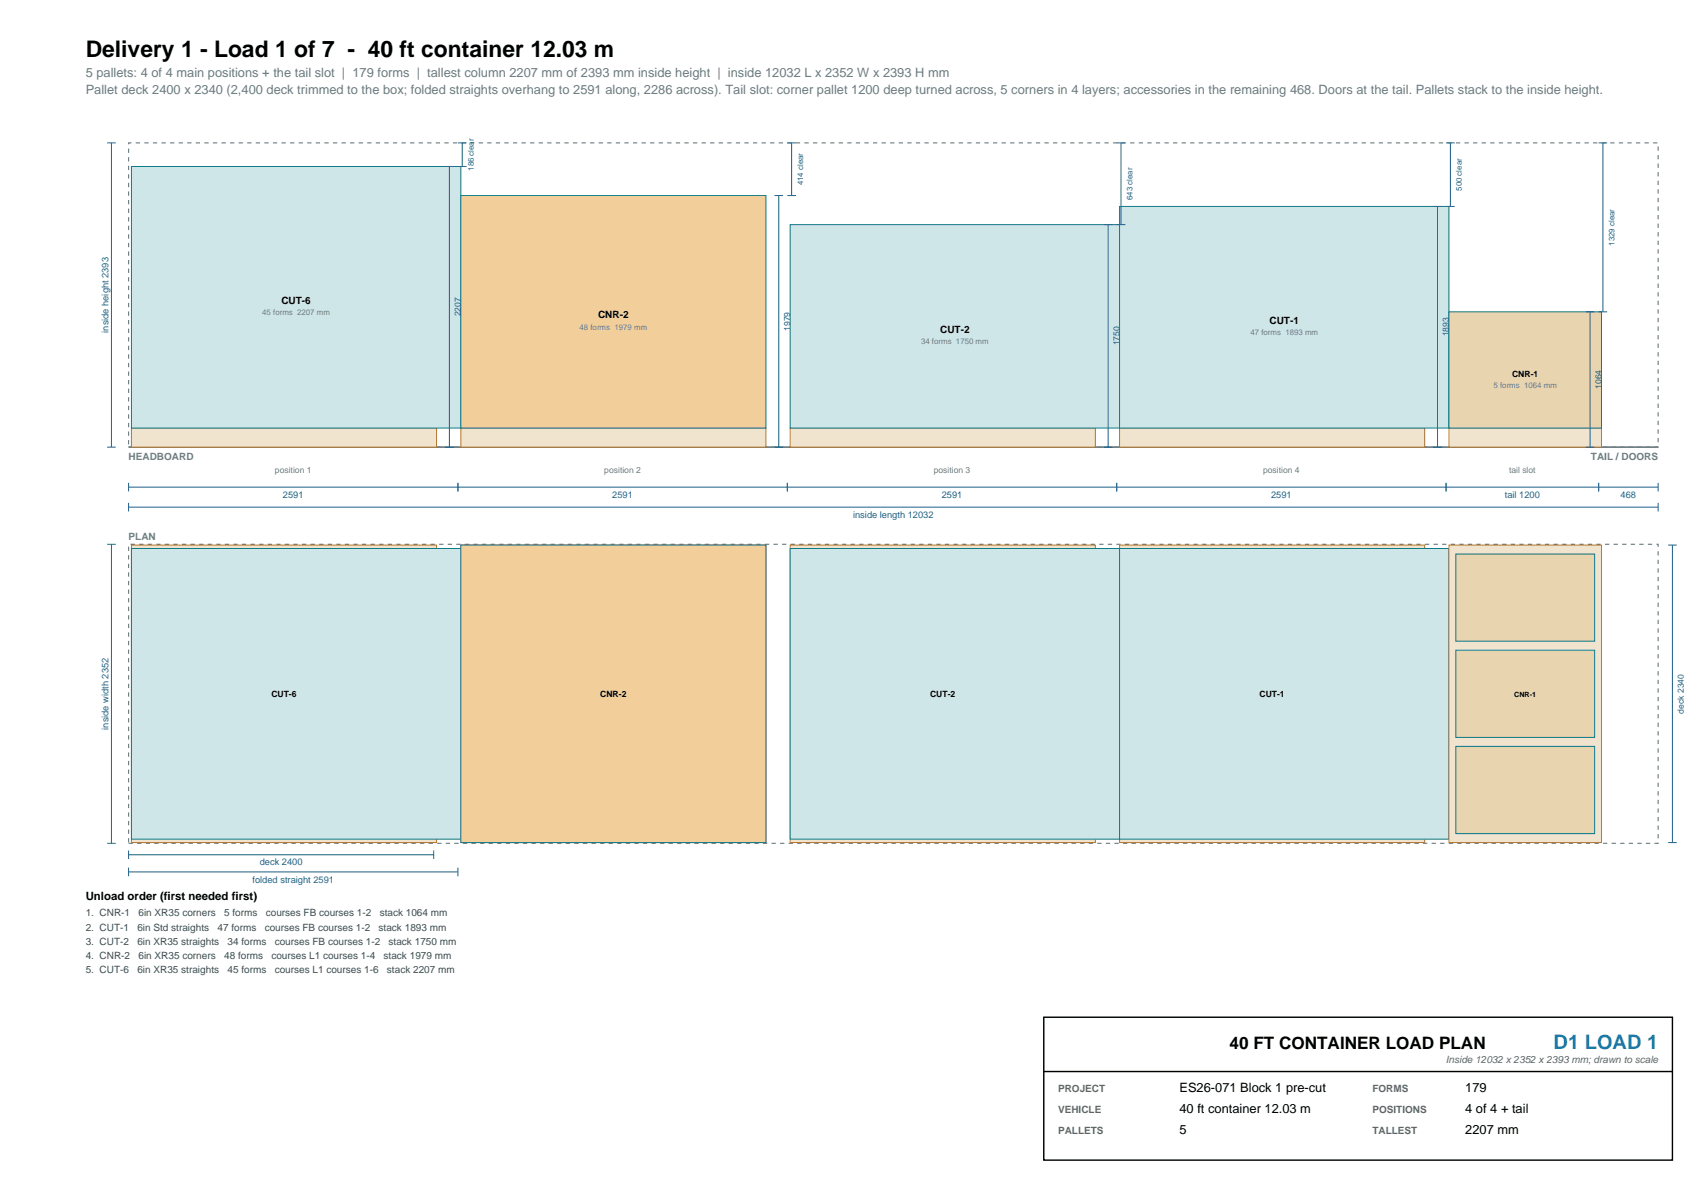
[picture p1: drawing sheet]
<svg xmlns="http://www.w3.org/2000/svg" width="420mm" height="297mm" viewBox="0 0 420 297" stroke-linecap="round" stroke-linejoin="round" font-family="sans-serif">
<defs><g id="words">
<text font-size="5.6" x="21.2" y="14.1">Delivery 1 - Load 1 of 7 - 40 ft container 12.03 m</text>
<text font-size="4.9" fill="#1976d2" x="383.6" y="258.9">D1 LOAD 1</text>
<text font-size="4.2" x="303.6" y="258.9">40 FT CONTAINER LOAD PLAN</text>
<g font-size="3.2" fill="#6b7c81">
<text x="21.2" y="19.1">5 pallets: 4 of 4 main positions + the tail slot | 179 forms | tallest column 2207 mm of 2393 mm inside height | inside 12032 L x 2352 W x 2393 H mm</text>
<text x="21.2" y="23.3">Pallet deck 2400 x 2340 (2,400 deck trimmed to the box; folded straights overhang to 2591 along, 2286 across). Tail slot: corner pallet 1200 deep turned across, 5 corners in 4 layers; accessories in the remaining 468. Doors at the tail. Pallets stack to the inside height.</text>
</g>
<g font-size="3.2">
<text x="291.2" y="269.5">ES26-071 Block 1 pre-cut</text>
<text x="361.8" y="269.5">179</text>
<text x="291.2" y="274.8">40 ft container 12.03 m</text>
<text x="361.8" y="274.8">4 of 4 + tail</text>
<text x="291.2" y="280.1">5</text>
<text x="361.8" y="280.1">2207 mm</text>
</g>
<text font-size="2.8" x="21.2" y="222.3">Unload order (first needed first)</text>
<g font-size="2.5">
<text x="69.5" y="75">CUT-6</text>
<text x="147.7" y="78.6">CNR-2</text>
<text x="232.1" y="82.2">CUT-2</text>
<text x="313.5" y="80">CUT-1</text>
</g>
<g font-size="2.5" fill="#6b7c81">
<text x="31.7" y="113.6">HEADBOARD</text>
<text x="392.8" y="113.6">TAIL / DOORS</text>
<text x="31.7" y="133.3">PLAN</text>
</g>
<g font-size="2.5" fill="#3d4c50">
<text x="21.2" y="226.2">1. CNR-1</text>
<text x="34.2" y="226.2">6in XR35 corners</text>
<text x="55.3" y="226.2">5 forms</text>
<text x="65.6" y="226.2">courses FB courses 1-2</text>
<text x="93.8" y="226.2">stack 1064 mm</text>
<text x="21.2" y="229.7">2. CUT-1</text>
<text x="21.2" y="233.3">3. CUT-2</text>
<text x="33.9" y="229.7">6in Std straights</text>
<text x="33.9" y="233.3">6in XR35 straights</text>
<text x="53.7" y="229.7">47 forms</text>
<text x="56.2" y="233.3">34 forms</text>
<text x="65.4" y="229.7">courses FB courses 1-2</text>
<text x="67.8" y="233.3">courses FB courses 1-2</text>
<text x="93.5" y="229.7">stack 1893 mm</text>
<text x="96" y="233.3">stack 1750 mm</text>
<text x="21.2" y="236.8">4. CNR-2</text>
<text x="34.2" y="236.8">6in XR35 corners</text>
<text x="55.3" y="236.8">48 forms</text>
<text x="67" y="236.8">courses L1 courses 1-4</text>
<text x="94.7" y="236.8">stack 1979 mm</text>
<text x="21.2" y="240.3">5. CUT-6</text>
<text x="33.9" y="240.3">6in XR35 straights</text>
<text x="56.2" y="240.3">45 forms</text>
<text x="67.8" y="240.3">courses L1 courses 1-6</text>
<text x="95.6" y="240.3">stack 2207 mm</text>
</g>
<g font-size="2.5" fill="#666">
<text x="357" y="262.4">Inside 12032 x 2352 x 2393 mm; drawn to scale</text>
<text x="261.3" y="269.5">PROJECT</text>
<text x="338.9" y="269.5">FORMS</text>
<text x="261.3" y="274.8">VEHICLE</text>
<text x="338.9" y="274.8">POSITIONS</text>
<text x="261.3" y="280.1">PALLETS</text>
<text x="338.9" y="280.1">TALLEST</text>
</g>
<g font-size="2.3" fill="#1f5f8b">
<text x="26.8" y="82.1" transform="rotate(-90 26.8 82.1)">inside height 2393</text>
<text x="69.9" y="122.9">2591</text>
<text x="151.2" y="122.9">2591</text>
<text x="232.5" y="122.9">2591</text>
<text x="313.8" y="122.9">2591</text>
<text x="371.6" y="122.9">tail 1200</text>
<text x="400.2" y="122.9">468</text>
<text x="210.6" y="127.9">inside length 12032</text>
<text x="26.8" y="180.2" transform="rotate(-90 26.8 180.2)">inside width 2352</text>
<text x="64.1" y="213.7">deck 2400</text>
<text x="62.3" y="217.9">folded straight 2591</text>
</g>
<g font-size="2.1" fill="#1f5f8b">
<text x="113.8" y="78.1" transform="rotate(-90 113.8 78.1)">2207</text>
<text x="195.1" y="81.7" transform="rotate(-90 195.1 81.7)">1979</text>
<text x="357.8" y="83" transform="rotate(-90 357.8 83)">1893</text>
<text x="276.4" y="85.3" transform="rotate(-90 276.4 85.3)">1750</text>
<text x="395.4" y="96" transform="rotate(-90 395.4 96)">1064</text>
<text x="415.8" y="176.2" transform="rotate(-90 415.8 176.2)">deck 2340</text>
</g>
<g font-size="2.1">
<text x="373.4" y="93">CNR-1</text>
<text x="67" y="172">CUT-6</text>
<text x="148.2" y="172">CNR-2</text>
<text x="229.7" y="172">CUT-2</text>
<text x="311" y="172">CUT-1</text>
</g>
<g font-size="2.1" fill="#6b7c81">
<text x="67.9" y="116.7">position 1</text>
<text x="149.2" y="116.7">position 2</text>
<text x="230.5" y="116.7">position 3</text>
<text x="311.9" y="116.7">position 4</text>
<text x="372.6" y="116.7">tail slot</text>
</g>
<g font-size="1.9" fill="#1f5f8b">
<text x="117" y="42.2" transform="rotate(-90 117 42.2)">186 clear</text>
<text x="198.3" y="45.8" transform="rotate(-90 198.3 45.8)">414 clear</text>
<text x="360.9" y="47.1" transform="rotate(-90 360.9 47.1)">500 clear</text>
<text x="279.6" y="49.4" transform="rotate(-90 279.6 49.4)">643 clear</text>
<text x="398.6" y="60.7" transform="rotate(-90 398.6 60.7)">1329 clear</text>
</g>
<g font-size="1.9" fill="#6b7c81">
<text x="64.8" y="77.9">45 forms 2207 mm</text>
<text x="143.1" y="81.5">48 forms 1979 mm</text>
<text x="308.7" y="82.8">47 forms 1893 mm</text>
<text x="227.4" y="85">34 forms 1750 mm</text>
<text x="368.8" y="95.8">5 forms 1064 mm</text>
</g>
<text font-size="1.8" x="373.9" y="172">CNR-1</text>
</g></defs>
<path d="M31.7 35.3h377.7v75.1h-377.7z" fill="none" stroke="#6b7c81" stroke-width=".28" stroke-dasharray="1.1 1.1" stroke-linecap="butt"/>
<path d="M31.7 110.4h377.7" fill="none" stroke="#6b7c81" stroke-width=".42"/>
<path d="M32.5 105.7h75.3v4.7h-75.3z" fill-rule="evenodd" fill="#f0e4ce" stroke="#b4762b" stroke-width=".25"/>
<path d="M32.5 41.1h81.3v64.6h-81.3z" fill-rule="evenodd" fill="#cfe6e9" stroke="#0e7c86" stroke-width=".25"/>
<path d="M113.8 105.7h75.3v4.7h-75.3z" fill-rule="evenodd" fill="#f0e4ce" stroke="#b4762b" stroke-width=".25"/>
<path d="M113.8 48.3h75.3v57.4h-75.3z" fill-rule="evenodd" fill="#f2ce9b" stroke="#0e7c86" stroke-width=".25"/>
<path d="M195.1 105.7h75.3v4.7h-75.3z" fill-rule="evenodd" fill="#f0e4ce" stroke="#b4762b" stroke-width=".25"/>
<path d="M195.1 55.5h81.3v50.2h-81.3z" fill-rule="evenodd" fill="#cfe6e9" stroke="#0e7c86" stroke-width=".25"/>
<path d="M276.4 105.7h75.4v4.7h-75.4z" fill-rule="evenodd" fill="#f0e4ce" stroke="#b4762b" stroke-width=".25"/>
<path d="M276.4 51h81.4v54.7h-81.4z" fill-rule="evenodd" fill="#cfe6e9" stroke="#0e7c86" stroke-width=".25"/>
<path d="M357.8 105.7h37.6v4.7h-37.6z" fill-rule="evenodd" fill="#f0e4ce" stroke="#b4762b" stroke-width=".25"/>
<path d="M357.8 77h37.6v28.7h-37.6z" fill-rule="evenodd" fill="#e8d5b0" stroke="#0e7c86" stroke-width=".25"/>
<g fill="none" stroke="#1f5f8b" stroke-width=".25">
<path d="M26.5 35.3h2.1M27.5 35.3v75.1M113.1 35.3h2.1M114.1 35.3v5.8M194.4 35.3h2.1M195.5 35.3v13M275.7 35.3h2.1M276.8 35.3v20.2M357.1 35.3h2.1M358.1 35.3v15.7M394.7 35.3h2.1M395.8 35.3v41.7"/>
<path d="M109.9 41.1h2.1M111 41.1v69.3M113.1 41.1h2.1M191.2 48.3h2.1M192.3 48.3v62.1M194.4 48.3h2.1M272.6 55.5h2.1M273.6 55.5v54.9M275.7 55.5h2.1M353.9 51h2.1M354.9 51v59.4M357.1 51h2.1"/>
<path d="M391.6 77h2.1M392.6 77v33.4M394.7 77h2.1M26.5 110.4h2.1M31.7 119.2v2.1M109.9 110.4h2.1M113.1 119.2v2.1M191.2 110.4h2.1M194.4 119.2v2.1M272.6 110.4h2.1M275.7 119.2v2.1M353.9 110.4h2.1"/>
<path d="M357.1 119.2v2.1M391.6 110.4h2.1M394.7 119.2v2.1M409.4 119.2v2.1M31.7 120.3h377.7M31.7 124.1v2.2M31.7 125.2h377.7M409.4 124.1v2.2"/>
</g>
<path d="M31.7 134.4h377.7v73.8h-377.7z" fill="none" stroke="#6b7c81" stroke-width=".28" stroke-dasharray="1.1 1.1" stroke-linecap="butt"/>
<path d="M32.5 134.6h75.3v73.4h-75.3z" fill-rule="evenodd" fill="#f0e4ce" stroke="#b4762b" stroke-width=".25"/>
<path d="M32.5 135.4h81.3v71.8h-81.3z" fill-rule="evenodd" fill="#cfe6e9" stroke="#0e7c86" stroke-width=".25"/>
<path d="M113.8 134.6h75.3v73.4h-75.3z" fill-rule="evenodd" fill="#f0e4ce" stroke="#b4762b" stroke-width=".25"/>
<path d="M113.8 134.6h75.3v73.4h-75.3z" fill-rule="evenodd" fill="#f2ce9b" stroke="#0e7c86" stroke-width=".25"/>
<path d="M195.1 134.6h75.3v73.4h-75.3z" fill-rule="evenodd" fill="#f0e4ce" stroke="#b4762b" stroke-width=".25"/>
<path d="M195.1 135.4h81.3v71.8h-81.3z" fill-rule="evenodd" fill="#cfe6e9" stroke="#0e7c86" stroke-width=".25"/>
<path d="M276.4 134.6h75.4v73.4h-75.4z" fill-rule="evenodd" fill="#f0e4ce" stroke="#b4762b" stroke-width=".25"/>
<path d="M276.4 135.4h81.4v71.8h-81.4z" fill-rule="evenodd" fill="#cfe6e9" stroke="#0e7c86" stroke-width=".25"/>
<path d="M357.8 134.6h37.6v73.4h-37.6z" fill-rule="evenodd" fill="#f0e4ce" stroke="#b4762b" stroke-width=".25"/>
<g fill="#e8d5b0" stroke="#0e7c86" stroke-width=".25">
<path d="M359.5 184.3h34.2v21.5h-34.2z" fill-rule="evenodd"/>
<path d="M359.5 160.5h34.2v21.6h-34.2z" fill-rule="evenodd"/>
<path d="M359.5 136.8h34.2v21.5h-34.2z" fill-rule="evenodd"/>
</g>
<path d="M26.5 134.4h2.1M27.5 134.4v73.8M411.9 134.6h2.1M412.9 134.6v73.4M26.5 208.2h2.1M31.7 211h75.4M31.7 210v2.1M31.7 214.2v2.1M31.7 215.3h81.4M107.1 210v2.1M113.1 214.2v2.1M411.9 208h2.1" fill="none" stroke="#1f5f8b" stroke-width=".25"/>
<path d="M257.7 251.1h155.2v35.3h-155.2z" fill-rule="evenodd" fill="#fff" stroke="#000" stroke-width=".35"/>
<path d="M257.7 264.5h155.2" fill="none" stroke="#000" stroke-width=".35"/>
<use href="#words"/>
</svg>
